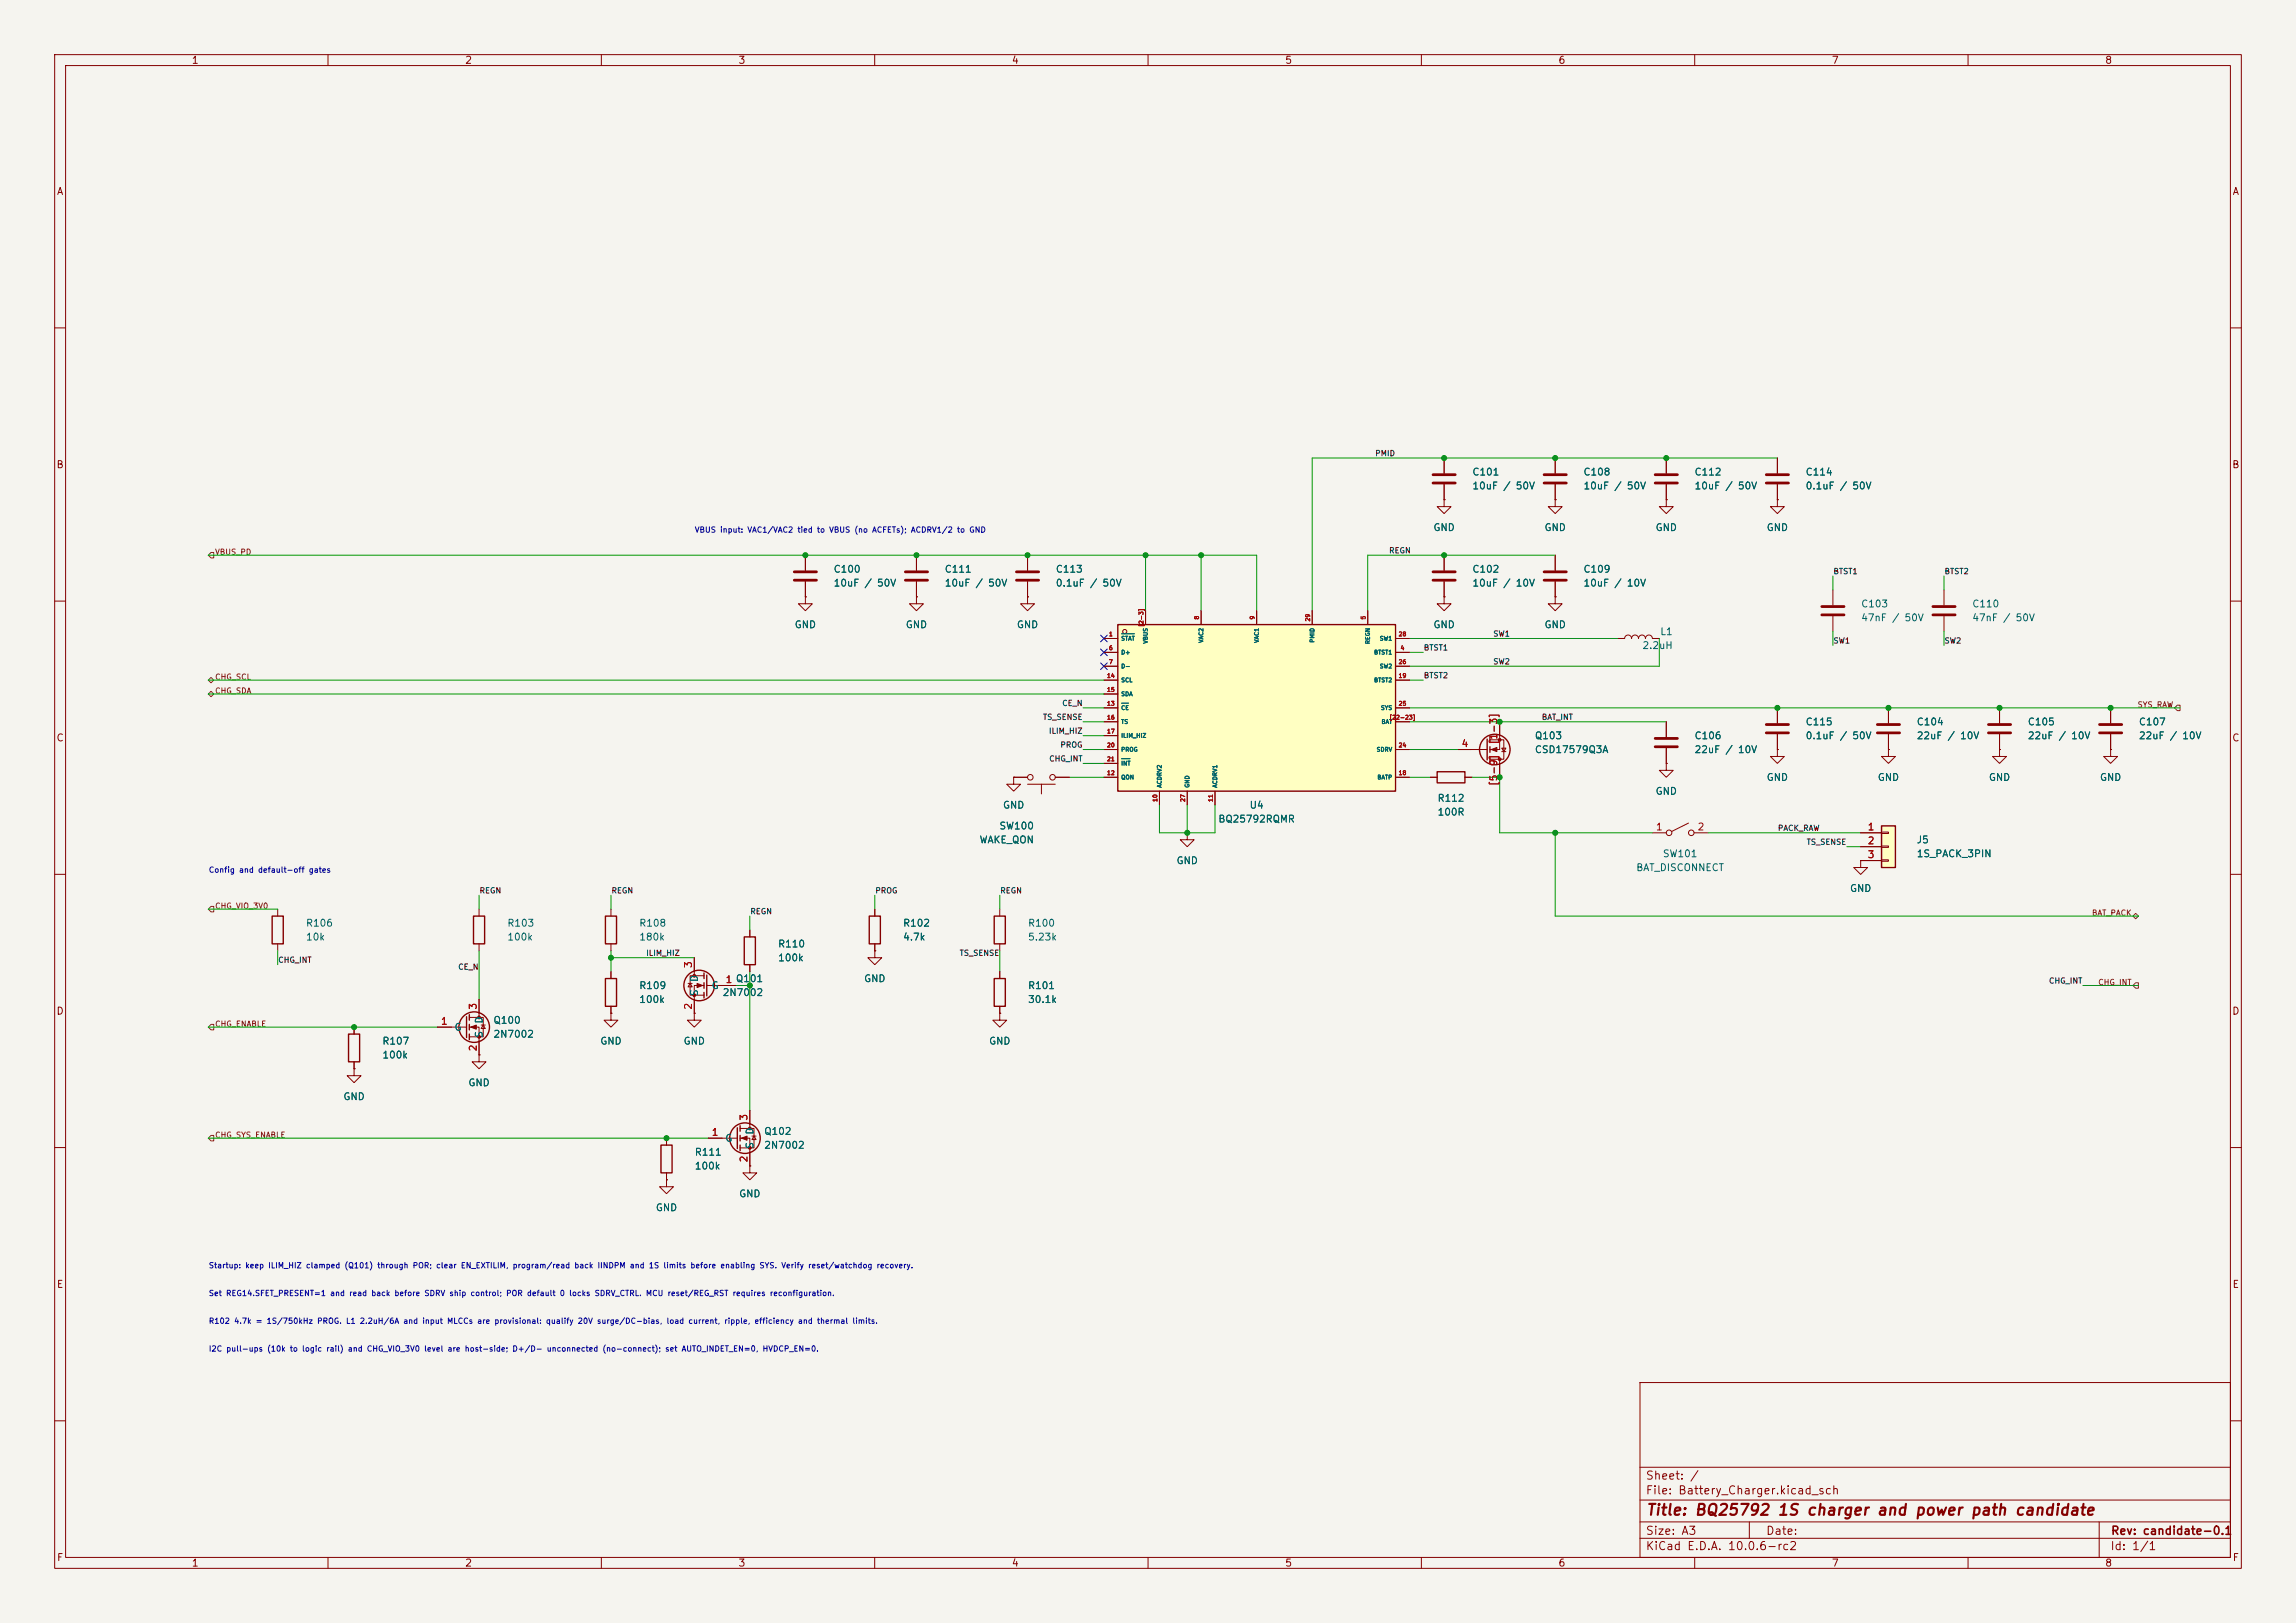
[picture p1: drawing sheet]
<svg xmlns="http://www.w3.org/2000/svg" width="420mm" height="297mm" viewBox="0 0 420 297" stroke-linecap="round" stroke-linejoin="round" font-family="sans-serif">
<defs><g id="words">
<text font-size="2" fill="#840000" x="301" y="277.8">Title: BQ25792 1S charger and power path candidate</text>
<g font-size="1.5" fill="#840000">
<text x="300.9" y="273.8">File: Battery_Charger.kicad_sch</text>
<text x="300.9" y="271.1">Sheet: /</text>
<text x="300.9" y="281.2">Size: A3</text>
<text x="322.9" y="281.2">Date:</text>
<text x="386" y="281.2">Rev: candidate-0.1</text>
<text x="300.9" y="284">KiCad E.D.A. 10.0.6-rc2</text>
<text x="385.9" y="284">Id: 1/1</text>
</g>
<g font-size="1.3" fill="#840000">
<text x="35" y="12">1</text>
<text x="85" y="12">2</text>
<text x="135" y="12">3</text>
<text x="185" y="12">4</text>
<text x="235" y="12">5</text>
<text x="285" y="12">6</text>
<text x="335" y="12">7</text>
<text x="385" y="12">8</text>
<text x="10.3" y="36">A</text>
<text x="408.3" y="36">A</text>
<text x="10.2" y="86">B</text>
<text x="408.2" y="86">B</text>
<text x="10.2" y="136">C</text>
<text x="408.2" y="136">C</text>
<text x="10.2" y="186">D</text>
<text x="408.2" y="186">D</text>
<text x="10.3" y="236">E</text>
<text x="408.3" y="236">E</text>
<text x="10.3" y="286">F</text>
<text x="35" y="287">1</text>
<text x="85" y="287">2</text>
<text x="135" y="287">3</text>
<text x="185" y="287">4</text>
<text x="235" y="287">5</text>
<text x="285" y="287">6</text>
<text x="335" y="287">7</text>
<text x="385" y="287">8</text>
<text x="408.3" y="286">F</text>
</g>
<g font-size="1.3" fill="#006464">
<text x="269.2" y="87.3">C101</text>
<text x="269.2" y="89.9">10uF / 50V</text>
<text x="289.5" y="87.3">C108</text>
<text x="289.5" y="89.9">10uF / 50V</text>
<text x="309.9" y="87.3">C112</text>
<text x="309.9" y="89.9">10uF / 50V</text>
<text x="330.2" y="87.3">C114</text>
<text x="330.2" y="89.9">0.1uF / 50V</text>
<text x="262.1" y="97.5">GND</text>
<text x="282.4" y="97.5">GND</text>
<text x="302.7" y="97.5">GND</text>
<text x="323.1" y="97.5">GND</text>
<text x="152.4" y="105.1">C100</text>
<text x="152.4" y="107.6">10uF / 50V</text>
<text x="172.7" y="105.1">C111</text>
<text x="172.7" y="107.6">10uF / 50V</text>
<text x="193" y="105.1">C113</text>
<text x="193" y="107.6">0.1uF / 50V</text>
<text x="269.2" y="105.1">C102</text>
<text x="269.2" y="107.6">10uF / 10V</text>
<text x="289.5" y="105.1">C109</text>
<text x="289.5" y="107.6">10uF / 10V</text>
<text x="340.3" y="111.5">C103</text>
<text x="340.3" y="114">47nF / 50V</text>
<text x="360.7" y="111.5">C110</text>
<text x="360.7" y="114">47nF / 50V</text>
<text x="145.3" y="115.3">GND</text>
<text x="165.6" y="115.3">GND</text>
<text x="185.9" y="115.3">GND</text>
<text x="262.1" y="115.3">GND</text>
<text x="282.4" y="115.3">GND</text>
<text x="300.3" y="119.1">2.2uH</text>
<text x="303.6" y="116.5">L1</text>
<text x="280.7" y="135.6">Q103</text>
<text x="309.9" y="135.6">C106</text>
<text x="330.2" y="133">C115</text>
<text x="330.2" y="135.6">0.1uF / 50V</text>
<text x="350.5" y="133">C104</text>
<text x="350.5" y="135.6">22uF / 10V</text>
<text x="370.8" y="133">C105</text>
<text x="370.8" y="135.6">22uF / 10V</text>
<text x="391.1" y="133">C107</text>
<text x="391.1" y="135.6">22uF / 10V</text>
<text x="280.7" y="138.1">CSD17579Q3A</text>
<text x="309.9" y="138.1">22uF / 10V</text>
<text x="323.1" y="143.2">GND</text>
<text x="343.4" y="143.2">GND</text>
<text x="363.7" y="143.2">GND</text>
<text x="384" y="143.2">GND</text>
<text x="183.4" y="148.3">GND</text>
<text x="228.5" y="148.3">U4</text>
<text x="262.9" y="147">R112</text>
<text x="262.9" y="149.6">100R</text>
<text x="302.7" y="145.7">GND</text>
<text x="179.1" y="154.6">WAKE_QON</text>
<text x="182.7" y="152.1">SW100</text>
<text x="222.8" y="150.8">BQ25792RQMR</text>
<text x="350.5" y="154.6">J5</text>
<text x="215.1" y="158.4">GND</text>
<text x="299.2" y="159.7">BAT_DISCONNECT</text>
<text x="304.1" y="157.2">SW101</text>
<text x="350.5" y="157.2">1S_PACK_3PIN</text>
<text x="338.3" y="163.5">GND</text>
<text x="55.9" y="169.9">R106</text>
<text x="55.9" y="172.4">10k</text>
<text x="92.7" y="169.9">R103</text>
<text x="92.7" y="172.4">100k</text>
<text x="116.8" y="169.9">R108</text>
<text x="116.8" y="172.4">180k</text>
<text x="142.2" y="173.7">R110</text>
<text x="165.1" y="169.9">R102</text>
<text x="165.1" y="172.4">4.7k</text>
<text x="187.9" y="169.9">R100</text>
<text x="187.9" y="172.4">5.23k</text>
<text x="128" y="179.8" transform="rotate(-90 128 179.8)">D</text>
<text x="142.2" y="176.2">100k</text>
<text x="116.8" y="181.3">R109</text>
<text x="116.8" y="183.8">100k</text>
<text x="128" y="182.4" transform="rotate(-90 128 182.4)">S</text>
<text x="130.1" y="181.3">G</text>
<text x="132.1" y="182.6">2N7002</text>
<text x="158" y="180">GND</text>
<text x="187.9" y="181.3">R101</text>
<text x="187.9" y="183.8">30.1k</text>
<text x="69.8" y="191.5">R107</text>
<text x="83" y="188.9">G</text>
<text x="88.6" y="190" transform="rotate(-90 88.6 190)">S</text>
<text x="88.6" y="187.4" transform="rotate(-90 88.6 187.4)">D</text>
<text x="90.2" y="187.7">Q100</text>
<text x="90.2" y="190.2">2N7002</text>
<text x="109.7" y="191.5">GND</text>
<text x="124.9" y="191.5">GND</text>
<text x="180.8" y="191.5">GND</text>
<text x="69.8" y="194">100k</text>
<text x="62.7" y="201.6">GND</text>
<text x="85.6" y="199.1">GND</text>
<text x="132.6" y="209.2">G</text>
<text x="138.1" y="207.7" transform="rotate(-90 138.1 207.7)">D</text>
<text x="139.7" y="208">Q102</text>
<text x="127" y="211.8">R111</text>
<text x="127" y="214.3">100k</text>
<text x="138.1" y="210.3" transform="rotate(-90 138.1 210.3)">S</text>
<text x="139.7" y="210.5">2N7002</text>
<text x="119.9" y="221.9">GND</text>
<text x="135.1" y="219.4">GND</text>
</g>
<g font-size="1.3" fill="#a90000">
<text x="267.2" y="137">4</text>
<text x="274.2" y="136.3" transform="rotate(-90 274.2 136.3)">[1-3]</text>
<text x="274.2" y="143.9" transform="rotate(-90 274.2 143.9)">[5-9]</text>
<text x="302.8" y="152.3">1</text>
<text x="310.4" y="152.3">2</text>
<text x="341.5" y="152.3">1</text>
<text x="341.5" y="154.8">2</text>
<text x="341.5" y="157.3">3</text>
<text x="126.9" y="177.3" transform="rotate(-90 126.9 177.3)">3</text>
<text x="87.5" y="184.9" transform="rotate(-90 87.5 184.9)">3</text>
<text x="126.9" y="184.9" transform="rotate(-90 126.9 184.9)">2</text>
<text x="132.6" y="180.2">1 Q101</text>
<text x="80.5" y="187.8">1</text>
<text x="87.5" y="192.5" transform="rotate(-90 87.5 192.5)">2</text>
<text x="130.1" y="208.1">1</text>
<text x="137" y="205.2" transform="rotate(-90 137 205.2)">3</text>
<text x="137" y="212.8" transform="rotate(-90 137 212.8)">2</text>
</g>
<g font-size="1" fill="#0f0f0f">
<text x="251.5" y="83.7">PMID</text>
<text x="254" y="101.5">REGN</text>
<text x="335.3" y="105.3">BTST1</text>
<text x="355.6" y="105.3">BTST2</text>
<text x="260.4" y="119.3">BTST1</text>
<text x="273.1" y="116.7">SW1</text>
<text x="335.3" y="118">SW1</text>
<text x="355.6" y="118">SW2</text>
<text x="260.4" y="124.4">BTST2</text>
<text x="273.1" y="121.8">SW2</text>
<text x="190.7" y="132">TS_SENSE</text>
<text x="194.2" y="129.4">CE_N</text>
<text x="281.9" y="132">BAT_INT</text>
<text x="191.8" y="134.5">ILIM_HIZ</text>
<text x="193.9" y="137.1">PROG</text>
<text x="191.8" y="139.6">CHG_INT</text>
<text x="325.1" y="152.3">PACK_RAW</text>
<text x="330.4" y="154.8">TS_SENSE</text>
<text x="87.6" y="163.7">REGN</text>
<text x="111.8" y="163.7">REGN</text>
<text x="137.2" y="167.5">REGN</text>
<text x="160" y="163.7">PROG</text>
<text x="182.9" y="163.7">REGN</text>
<text x="50.8" y="176.4">CHG_INT</text>
<text x="83.7" y="177.7">CE_N</text>
<text x="118.1" y="175.2">ILIM_HIZ</text>
<text x="175.4" y="175.2">TS_SENSE</text>
<text x="374.7" y="180.2">CHG_INT</text>
</g>
<g font-size="1" fill="#725600">
<text x="39.3" y="101.8">VBUS_PD</text>
<text x="39.3" y="124.6">CHG_SCL</text>
<text x="39.3" y="127.2">CHG_SDA</text>
<text x="390.9" y="129.7">SYS_RAW</text>
<text x="39.3" y="166.5">CHG_VIO_3V0</text>
<text x="382.6" y="167.8">BAT_PACK</text>
<text x="383.7" y="180.5">CHG_INT</text>
<text x="39.3" y="188.1">CHG_ENABLE</text>
<text x="39.3" y="208.5">CHG_SYS_ENABLE</text>
</g>
<g font-size="1" fill="#0000c2">
<text x="127" y="97.7">VBUS input: VAC1/VAC2 tied to VBUS (no ACFETs); ACDRV1/2 to GND</text>
<text x="38.1" y="159.9">Config and default-off gates</text>
<text x="38.1" y="232.3">Startup: keep ILIM_HIZ clamped (Q101) through POR; clear EN_EXTILIM, program/read back IINDPM and 1S limits before enabling SYS. Verify reset/watchdog recovery.</text>
<text x="38.1" y="237.4">Set REG14.SFET_PRESENT=1 and read back before SDRV ship control; POR default 0 locks SDRV_CTRL. MCU reset/REG_RST requires reconfiguration.</text>
<text x="38.1" y="242.5">R102 4.7k = 1S/750kHz PROG. L1 2.2uH/6A and input MLCCs are provisional: qualify 20V surge/DC-bias, load current, ripple, efficiency and thermal limits.</text>
<text x="38.1" y="247.6">I2C pull-ups (10k to logic rail) and CHG_VIO_3V0 level are host-side; D+/D- unconnected (no-connect); set AUTO_INDET_EN=0, HVDCP_EN=0.</text>
</g>
<g font-size=".8" fill="#a90000">
<text x="219.5" y="113.5" transform="rotate(-90 219.5 113.5)">8</text>
<text x="229.6" y="113.5" transform="rotate(-90 229.6 113.5)">9</text>
<text x="239.8" y="113.8" transform="rotate(-90 239.8 113.8)">29</text>
<text x="250" y="113.5" transform="rotate(-90 250 113.5)">5</text>
<text x="202.8" y="116.6">1</text>
<text x="202.8" y="119.2">6</text>
<text x="209.3" y="114.8" transform="rotate(-90 209.3 114.8)">[2-3]</text>
<text x="255.8" y="116.6">28</text>
<text x="256.1" y="119.2">4</text>
<text x="202.4" y="124.2">14</text>
<text x="202.8" y="121.7">7</text>
<text x="255.8" y="124.2">19</text>
<text x="255.8" y="121.7">26</text>
<text x="202.4" y="129.3">13</text>
<text x="202.4" y="126.8">15</text>
<text x="202.4" y="131.9">16</text>
<text x="254.1" y="131.9">[22-23]</text>
<text x="255.8" y="129.3">25</text>
<text x="202.4" y="134.4">17</text>
<text x="202.4" y="136.9">20</text>
<text x="255.8" y="136.9">24</text>
<text x="202.4" y="142">12</text>
<text x="202.4" y="139.5">21</text>
<text x="255.8" y="142">18</text>
<text x="211.9" y="146.8" transform="rotate(-90 211.9 146.8)">10</text>
<text x="216.9" y="146.8" transform="rotate(-90 216.9 146.8)">27</text>
<text x="222" y="146.8" transform="rotate(-90 222 146.8)">11</text>
</g>
<g font-size=".8" fill="#006464">
<text x="205" y="117.4">STAT</text>
<text x="205" y="119.9">D+</text>
<text x="210.1" y="117.9" transform="rotate(-90 210.1 117.9)">VBUS</text>
<text x="220.3" y="117.7" transform="rotate(-90 220.3 117.7)">VAC2</text>
<text x="230.4" y="117.7" transform="rotate(-90 230.4 117.7)">VAC1</text>
<text x="240.6" y="117.7" transform="rotate(-90 240.6 117.7)">PMID</text>
<text x="250.8" y="117.9" transform="rotate(-90 250.8 117.9)">REGN</text>
<text x="251.3" y="119.9">BTST1</text>
<text x="252.3" y="117.4">SW1</text>
<text x="205" y="122.5">D−</text>
<text x="205" y="125">SCL</text>
<text x="251.3" y="125">BTST2</text>
<text x="252.3" y="122.5">SW2</text>
<text x="205" y="130.1">CE</text>
<text x="205" y="127.6">SDA</text>
<text x="252.5" y="130.1">SYS</text>
<text x="205" y="132.6">TS</text>
<text x="205" y="135.2">ILIM_HIZ</text>
<text x="205" y="137.7">PROG</text>
<text x="251.7" y="137.7">SDRV</text>
<text x="252.6" y="132.6">BAT</text>
<text x="205" y="142.8">QON</text>
<text x="205" y="140.3">INT</text>
<text x="251.9" y="142.8">BATP</text>
<text x="212.7" y="144.2" transform="rotate(-90 212.7 144.2)">ACDRV2</text>
<text x="217.7" y="144.2" transform="rotate(-90 217.7 144.2)">GND</text>
<text x="222.8" y="144.2" transform="rotate(-90 222.8 144.2)">ACDRV1</text>
</g>
</g></defs>
<path d="M0 0h420v297h-420z" fill="#f5f4ef" stroke="#f5f4ef" stroke-width=".18"/>
<g fill="none" stroke="#840000" stroke-width=".18">
<path d="M10 10h400v277h-400zM12 12h396v273h-396zM60 10v2M110 10v2M160 10v2M210 10v2M260 10v2M310 10v2M360 10v2M10 60h2M408 60h2M264.2 91.4v1.3h1.2l-1.2 1.3-1.3-1.3h1.3"/>
<path d="M264.2 91.4h.1M264.2 83.8v2.8M264.2 88.6v2.8M284.5 91.4v1.3h1.2l-1.2 1.3-1.3-1.3h1.3M284.5 91.4h.1M284.5 83.8v2.8M284.5 88.6v2.8M304.8 83.8v2.8M304.8 88.6v2.8M325.1 91.4v1.3h1.3l-1.3 1.3-1.3-1.3h1.3M325.1 91.4h.1M10 110h2"/>
<path d="M147.3 109.2v1.3h1.3l-1.3 1.3-1.3-1.3h1.3M147.3 109.2h.1M147.3 101.6v2.8M147.3 106.4v2.8M167.6 109.2v1.3h1.3l-1.3 1.3-1.2-1.3h1.2M167.6 109.2h.1M167.6 101.6v2.8M167.6 106.4v2.8M188 109.2v1.3h1.2l-1.2 1.3-1.3-1.3h1.3M188 109.2h.1M188 101.6v2.8M188 106.4v2.8"/>
<path d="M264.2 109.2v1.3h1.2l-1.2 1.3-1.3-1.3h1.3M264.2 109.2h.1M264.2 101.6v2.8M264.2 106.4v2.8M284.5 109.2v1.3h1.2l-1.2 1.3-1.3-1.3h1.3M284.5 109.2h.1M284.5 101.6v2.8M284.5 106.4v2.8M295.9 116.8h1.3a.64 .64 0 0 1 .6-.6 .64 .64 0 0 1 .6 .6 .64 .64 0 0 1 .7-.6 .64 .64 0 0 1 .6 .6 .64 .64 0 0 1 .7-.6 .64 .64 0 0 1 .6 .6 .64 .64 0 0 1 .6-.6 .64 .64 0 0 1 .7 .6h1.2M335.3 108v2.7M335.3 112.8v2.8M355.6 108v2.7"/>
<path d="M355.6 112.8v2.8M408 110h2M266.7 137.2h5.3M272.5 135.4h2.6v3.5h-2.6M274.3 132.1v5.1h-1.8M274.3 138.9v3.3M274.7 136.9h.8l-.4 .6zM274.7 137.5h.8M304.8 139.7v1.3h1.3l-1.3 1.2-1.3-1.2h1.3M304.8 139.7h.1M304.8 132.1v2.8M304.8 136.9v2.8"/>
<path d="M325.1 137.2v1.2h1.3l-1.3 1.3-1.3-1.3h1.3M325.1 137.2h.1M325.1 129.5v2.8M325.1 134.4v2.8M345.4 137.2v1.2h1.3l-1.3 1.3-1.2-1.3h1.2M345.4 137.2h.1M345.4 129.5v2.8M345.4 134.4v2.8M365.8 137.2v1.2h1.2l-1.2 1.3-1.3-1.3h1.3M365.8 137.2h.1M365.8 129.5v2.8M365.8 134.4v2.8"/>
<path d="M386.1 137.2v1.2h1.2l-1.2 1.3-1.3-1.3h1.3M386.1 137.2h.1M386.1 129.5v2.8M386.1 134.4v2.8M10 160h2M185.4 142.2v1.3h1.3l-1.3 1.3-1.3-1.3h1.3M185.4 142.2h.1M185.4 142.2h2.6M188 143.5h5M190.5 143.5v1.8M193 142.2h2.6M217.2 152.4v1.3h1.2l-1.2 1.2-1.3-1.2h1.3"/>
<path d="M217.2 152.4h.1M261.6 142.2h1.3M268 142.2h1.2M302.3 152.4h2.5M308.9 150.6l-3.1 1.5M309.9 152.4h2.5M340.4 157.5v1.3h1.2l-1.2 1.2-1.3-1.2h1.3M340.4 157.5h.1M408 160h2M50.8 166.4v1.2M50.8 172.7v1.3M87.6 166.4v1.2"/>
<path d="M87.6 172.7v1.3M111.8 166.4v1.2M111.8 172.7v1.3M111.8 177.8v1.3M125.9 180h.7M126.2 180l.4 .6h-.7zM127 175.3v3.3M128.8 178.6h-2.6v3.5h2.6M137.2 170.2v1.3M137.2 176.5v1.3M160 174v1.3h1.3l-1.3 1.2-1.3-1.2h1.3M160 174h.1"/>
<path d="M160 166.4v1.2M160 172.7v1.3M182.9 166.4v1.2M182.9 172.7v1.3M182.9 177.8v1.3M64.8 195.6v1.3h1.2l-1.2 1.2-1.3-1.2h1.3M64.8 195.6h.1M80 188h5.3M85.9 186.2h2.5v3.5h-2.5M85.9 188h1.7v5M87.6 193v1.3h1.3l-1.3 1.3-1.2-1.3h1.2M87.6 193h.1"/>
<path d="M87.6 182.9v3.3M88 187.6h.8M88.4 187.6l.4 .6h-.8zM111.8 185.4v1.3h1.2l-1.2 1.3-1.3-1.3h1.3M111.8 185.4h.1M111.8 184.2v1.2M127 185.4v1.3h1.3l-1.3 1.3-1.3-1.3h1.3M127 185.4h.1M128.8 180.3h-1.8v5.1M129.3 180.3h5.3M182.9 185.4v1.3h1.2l-1.2 1.3-1.3-1.3h1.3M182.9 185.4h.1"/>
<path d="M182.9 184.2v1.2M10 210h2M121.9 215.9v1.3h1.3l-1.3 1.2-1.3-1.2h1.3M121.9 215.9h.1M121.9 208.3v1.3M121.9 214.6v1.3M129.5 208.3h5.4M135.4 206.5h2.5v3.6h-2.5M135.4 208.3h1.8v5.1M137.2 213.4v1.2h1.2l-1.2 1.3-1.3-1.3h1.3M137.2 213.4h.1M137.2 203.2v3.3"/>
<path d="M137.5 207.9h.8M137.9 207.9l.4 .6h-.8zM408 210h2M300 253h108v32h-108zM10 260h2M300 278.5h108M300 274.5h108M300 268.5h108M320 278.5v3M384 278.5v6.5M408 260h2M60 285v2"/>
<path d="M110 285v2M160 285v2M210 285v2M260 285v2M300 281.5h108M310 285v2M360 285v2"/>
<circle cx="188.5" cy="142.2" r=".51"/>
<circle cx="192.5" cy="142.2" r=".51"/>
<circle cx="305.3" cy="152.4" r=".51"/>
<circle cx="309.4" cy="152.4" r=".51"/>
</g>
<g fill="none" stroke="#840000" stroke-width=".51">
<path d="M262.1 86.9h4.1M262.1 88.4h4.1M282.4 86.9h4.1M282.4 88.4h4.1M302.8 86.9h4M302.8 88.4h4M145.3 104.6h4.1M145.3 106.2h4.1M165.6 104.6h4.1M165.6 106.2h4.1M185.9 104.6h4.1M185.9 106.2h4.1"/>
<path d="M262.1 104.6h4.1M262.1 106.2h4.1M282.4 104.6h4.1M282.4 106.2h4.1M333.2 111h4.1M333.2 112.5h4.1M353.6 111h4M353.6 112.5h4M302.8 135.1h4M302.8 136.7h4M323.1 132.6h4.1M323.1 134.1h4.1"/>
<path d="M343.4 132.6h4.1M343.4 134.1h4.1M363.7 132.6h4.1M363.7 134.1h4.1M384 132.6h4.1M384 134.1h4.1"/>
</g>
<g fill="none" stroke="#840000" stroke-width=".25">
<path d="M272 135.3v3.8M272.5 134.9v1M272.5 136.7v1M272.5 138.4v1M262.9 141.2h5.1v2.1h-5.1zM49.8 167.6h2v5.1h-2zM86.6 167.6h2v5.1h-2zM110.7 167.6h2.1v5.1h-2.1zM110.7 179.1h2.1v5.1h-2.1zM128.8 178.1v1M128.8 179.8v1M129.3 178.4v3.8"/>
<path d="M136.1 171.5h2.1v5h-2.1zM159 167.6h2v5.1h-2zM181.9 167.6h2v5.1h-2zM181.9 179.1h2v5.1h-2zM85.3 186.1v3.8M85.9 185.7v1M85.9 187.5v1M85.9 189.2v1M128.8 181.6v1M120.9 209.6h2v5h-2zM134.9 206.4v3.8M135.4 206v1"/>
<path d="M135.4 207.8v1M135.4 209.6v1"/>
<circle cx="273.4" cy="137.2" r="2.79"/>
<circle cx="86.7" cy="188" r="2.79"/>
<circle cx="127.9" cy="180.3" r="2.79"/>
<circle cx="136.3" cy="208.3" r="2.79"/>
</g>
<g fill="#840000" stroke="#840000" stroke-width=".18">
<path d="M135.6 208.3l1.1-.4v.8z"/>
<path d="M86.1 188l1-.4v.7z"/>
<path d="M127.5 180l1 .3-1 .4z"/>
<path d="M272.8 137.2l1-.4v.7z"/>
<circle cx="137.2" cy="206.5" r=".25"/>
<circle cx="137.2" cy="210.1" r=".25"/>
<circle cx="87.6" cy="186.2" r=".25"/>
<circle cx="87.6" cy="189.7" r=".25"/>
<circle cx="127" cy="178.6" r=".25"/>
<circle cx="127" cy="182.1" r=".25"/>
<circle cx="274.3" cy="138.9" r=".25"/>
<circle cx="274.3" cy="135.4" r=".25"/>
</g>
<path d="M204.5 114.3h50.8v30.5h-50.8z" fill="#ffffc2"/>
<path d="M204.5 114.3h50.8v30.5h-50.8z" fill="none" stroke="#840000" stroke-width=".25"/>
<g fill="none" stroke="#840000" stroke-width=".18">
<path d="M201.9 116.8h2.6M201.9 119.4h2.6M209.5 111.8v2.5M219.7 111.8v2.5M229.9 111.8v2.5M240 111.8v2.5M250.2 111.8v2.5M255.3 116.8h2.5M255.3 119.4h2.5M201.9 121.9h2.6M201.9 129.5h2.6M201.9 124.5h2.6"/>
<path d="M201.9 127h2.6M201.9 132.1h2.6M201.9 134.6h2.6M201.9 137.2h2.6M201.9 139.7h2.6M255.3 121.9h2.5M255.3 129.5h2.5M255.3 124.5h2.5M255.3 132.1h2.5M255.3 137.2h2.5M201.9 142.2h2.6M212.1 144.8v2.5"/>
<path d="M217.2 144.8v2.5M222.2 144.8v2.5M255.3 142.2h2.5"/>
<circle cx="205.7" cy="115.6" r=".38"/>
</g>
<path d="M205.2 116h2.3M205.2 128.7h1.2M205.2 138.8h1.5" fill="none" stroke="#006464" stroke-width=".18"/>
<path d="M344.2 151.1h2.5v7.7h-2.5z" fill="#ffffc2"/>
<path d="M344.2 151.1h2.5v7.7h-2.5zM63.8 189.2h2v5.1h-2z" fill="none" stroke="#840000" stroke-width=".25"/>
<g fill="none" stroke="#840000" stroke-width=".18">
<path d="M264.2 91.4h.1M264.2 83.8v2.8M264.2 88.6v2.8M284.5 91.4h.1M284.5 83.8v2.8M284.5 88.6v2.8M304.8 91.4v1.3h1.3l-1.3 1.3-1.3-1.3h1.3M304.8 91.4h.1M304.8 83.8v2.8M304.8 88.6v2.8M325.1 91.4h.1M325.1 83.8v2.8"/>
<path d="M325.1 88.6v2.8M147.3 109.2h.1M147.3 101.6v2.8M147.3 106.4v2.8M167.6 109.2h.1M167.6 101.6v2.8M167.6 106.4v2.8M188 109.2h.1M188 101.6v2.8M188 106.4v2.8M201.9 116.8h2.6M201.9 119.4h2.6"/>
<path d="M209.5 111.8v2.5M219.7 111.8v2.5M229.9 111.8v2.5M240 111.8v2.5M250.2 111.8v2.5M255.3 116.8h2.5M255.3 119.4h2.5M264.2 109.2h.1M264.2 101.6v2.8M264.2 106.4v2.8M284.5 109.2h.1M284.5 101.6v2.8"/>
<path d="M284.5 106.4v2.8M201.9 137.2h2.6M201.9 121.9h2.6M201.9 129.5h2.6M201.9 124.5h2.6M201.9 127h2.6M201.9 132.1h2.6M201.9 134.6h2.6M201.9 139.7h2.6M255.3 137.2h2.5M255.3 121.9h2.5M255.3 129.5h2.5"/>
<path d="M255.3 124.5h2.5M255.3 132.1h2.5M266.7 137.2h2.5M274.3 132.1v2.5M274.3 139.7v2.5M304.8 139.7h.1M304.8 132.1v2.8M304.8 136.9v2.8M325.1 137.2h.1M325.1 129.5v2.8M325.1 134.4v2.8M345.4 137.2h.1"/>
<path d="M345.4 129.5v2.8M345.4 134.4v2.8M365.8 137.2h.1M365.8 129.5v2.8M365.8 134.4v2.8M386.1 137.2h.1M386.1 129.5v2.8M386.1 134.4v2.8M185.4 142.2h.1M185.4 142.2h2.6M193 142.2h2.6M201.9 142.2h2.6"/>
<path d="M212.1 144.8v2.5M217.2 152.4h.1M217.2 144.8v2.5M222.2 144.8v2.5M255.3 142.2h2.5M261.6 142.2h1.3M268 142.2h1.2M340.4 157.5h.1M340.4 152.4h3.8M340.4 154.9h3.8M340.4 157.5h3.8M344.2 152.3h1.2v.2h-1.2z"/>
<path d="M344.2 154.8h1.2v.3h-1.2zM344.2 157.4h1.2v.2h-1.2zM111.8 177.8v1.3M127 175.3v2.5M137.2 170.2v1.3M137.2 176.5v1.3M160 174h.1M160 166.4v1.2M160 172.7v1.3M182.9 177.8v1.3M64.8 195.6h.1M64.8 188v1.2"/>
<path d="M64.8 194.3v1.3M80 188h2.5M87.6 193h.1M87.6 182.9v2.5M87.6 190.5v2.5M111.8 185.4h.1M111.8 184.2v1.2M127 185.4h.1M127 182.9v2.5M132.1 180.3h2.5M182.9 185.4h.1M182.9 184.2v1.2"/>
<path d="M121.9 215.9h.1M121.9 208.3v1.3M121.9 214.6v1.3M129.5 208.3h2.6M137.2 213.4h.1M137.2 203.2v2.5M137.2 210.8v2.6"/>
</g>
<path d="M323.1 86.9h4.1M323.1 88.4h4.1" fill="none" stroke="#840000" stroke-width=".51"/>
<path d="M38.6 101.1h.5v1h-.5l-.5-.5zM38.6 124l.5 .5-.5 .5-.5-.5zM38.6 126.5l.5 .5-.5 .5-.5-.5zM397.8 129.5l.5-.5h.5v1h-.5zM38.6 165.9h.5v1h-.5l-.5-.5zM390.2 167.6l.5-.5 .5 .5-.5 .5zM38.6 187.5h.5v1h-.5l-.5-.5zM390.2 180.3l.5-.5h.5v1h-.5zM38.6 207.8h.5v1h-.5l-.5-.5z" fill="none" stroke="#725600" stroke-width=".18"/>
<g fill="none" stroke="#009600" stroke-width=".18">
<path d="M325.1 83.8h-85.1v28M38.1 101.6h191.8v10.2M209.5 101.6v10.2M219.7 101.6v10.2M257.8 116.8h38.1M257.8 119.4h2.5M284.5 101.6h-34.3v10.2M303.5 116.8v5.1h-45.7M335.3 105.4v2.6M335.3 115.6v2.5M355.6 105.4v2.6M355.6 115.6v2.5"/>
<path d="M38.1 124.5h163.8M38.1 127h163.8M198.1 129.5h3.8M198.1 132.1h3.8M198.1 139.7h3.8M198.1 137.2h3.8M198.1 134.6h3.8M257.8 124.5h2.5M257.8 129.5h141M257.8 132.1h47M257.8 137.2h8.9M195.6 142.2h6.3"/>
<path d="M212.1 147.3v5.1h10.1v-5.1M217.2 147.3v5.1M257.8 142.2h3.8M269.2 142.2h5.1v10.2h28M284.5 152.4v15.2h106.7M312.4 152.4h28M337.8 154.9h2.6M38.1 166.4h12.7M50.8 174v2.5M87.6 163.8v2.6M87.6 174v8.9M111.8 163.8v2.6"/>
<path d="M111.8 174v3.8M111.8 175.3h15.2M137.2 167.6v2.6M137.2 177.8v25.4M160 163.8v2.6M182.9 163.8v2.6M182.9 174v3.8M38.1 188h41.9M134.6 180.3h2.6M381 180.3h10.2M38.1 208.3h91.4"/>
</g>
<path d="M201.3 118.8l1.2 1.2M201.3 116.2l1.2 1.2M202.5 118.8l-1.2 1.2M202.5 116.2l-1.2 1.2M201.3 121.3l1.2 1.2M202.5 121.3l-1.2 1.2" fill="none" stroke="#000084" stroke-width=".18"/>
<path d="M205.2 116h2.3M205.2 128.7h1.2M205.2 138.8h1.5" fill="none" stroke="#006464" stroke-width=".18"/>
<g fill="#009600" stroke="#009600" stroke-width=".18">
<circle cx="325.1" cy="129.5" r=".46"/>
<circle cx="264.2" cy="101.6" r=".46"/>
<circle cx="284.5" cy="83.8" r=".46"/>
<circle cx="274.3" cy="132.1" r=".46"/>
<circle cx="274.3" cy="142.2" r=".46"/>
<circle cx="304.8" cy="83.8" r=".46"/>
<circle cx="264.2" cy="83.8" r=".46"/>
<circle cx="209.5" cy="101.6" r=".46"/>
<circle cx="219.7" cy="101.6" r=".46"/>
<circle cx="147.3" cy="101.6" r=".46"/>
<circle cx="167.6" cy="101.6" r=".46"/>
<circle cx="188" cy="101.6" r=".46"/>
<circle cx="217.2" cy="152.4" r=".46"/>
<circle cx="386.1" cy="129.5" r=".46"/>
<circle cx="365.8" cy="129.5" r=".46"/>
<circle cx="345.4" cy="129.5" r=".46"/>
<circle cx="284.5" cy="152.4" r=".46"/>
<circle cx="137.2" cy="180.3" r=".46"/>
<circle cx="64.8" cy="188" r=".46"/>
<circle cx="121.9" cy="208.3" r=".46"/>
<circle cx="111.8" cy="175.3" r=".46"/>
</g>
<use href="#words"/>
</svg>
